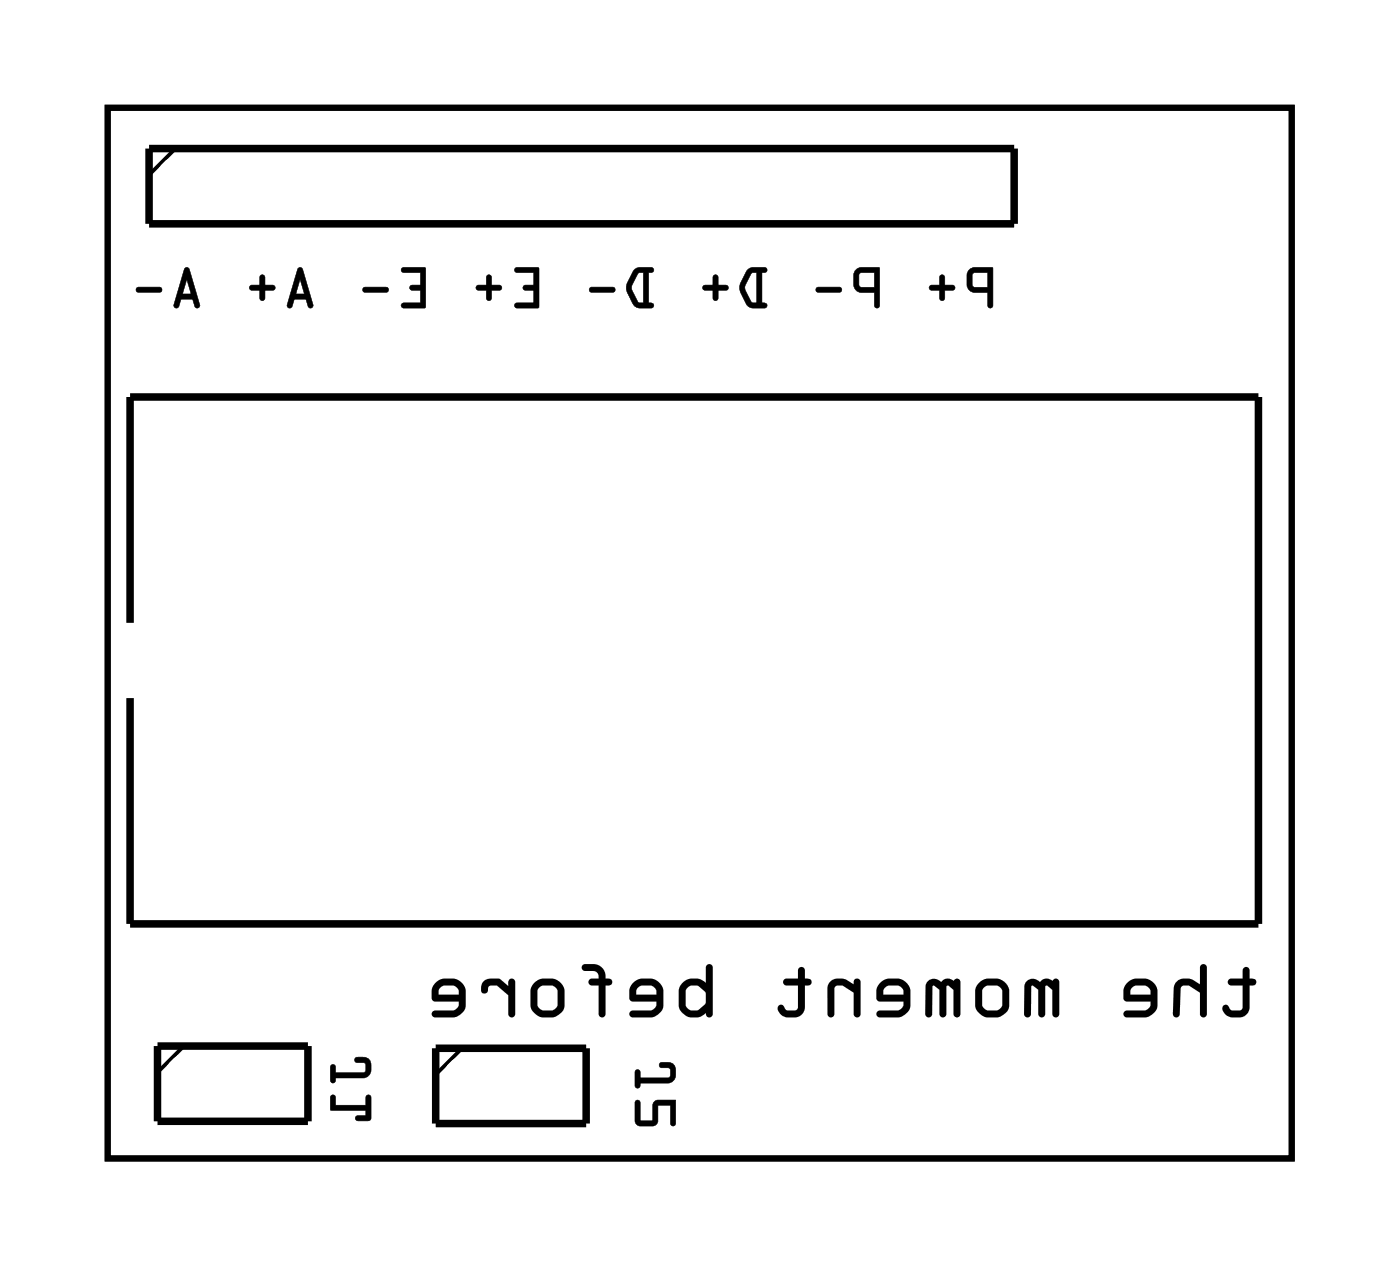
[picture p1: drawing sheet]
<svg xmlns="http://www.w3.org/2000/svg" width="47mm" height="43mm" viewBox="0 0 47 43" stroke-linecap="round" stroke-linejoin="round" font-family="sans-serif">
<path d="M3.6 3.6h40v35.5h-40z" fill="none" stroke="#000" stroke-width=".2"/>
<g fill="#000">
<path d="M32.9 9.2v.5h.4v-.5zM32.7 9.2l.2-.2h.6v1.4l-.2-.1v-.4l-.5-.1a.61 .61 0 0 1-.1-.6zM31.4 9.6h.3v-.2l.1-.1 .1 .1v.2h.3v.1v.1h-.3v.3h-.1h-.1v-.3h-.3zM29 9.2v.5h.5v-.5zM28.9 9.2l.2-.2h.6v1.4l-.2-.1v-.4l-.5-.1a.61 .61 0 0 1-.1-.6zM27.6 9.7h.7l.1 .1-.1 .1h-.7zM25.4 9.2l-.2 .6 .2 .4h.1v-1zM25.3 9.1l.5-.1 .1 .1-.2 .1v1l.2 .1-.1 .1h-.4a.78 .78 0 0 1-.1-1.3zM23.7 9.6h.4v-.2l.1-.1v.1v.2h.3l.1 .1-.1 .1h-.3v.3h-.1v-.3h-.4zM21.6 9.2l-.3 .6 .3 .4h.1v-1zM21.5 9.1l.5-.1 .1 .1-.2 .1v1l.2 .1-.1 .1h-.4a.78 .78 0 0 1-.1-1.3zM19.9 9.7h.8l.1 .1-.1 .1h-.7zM17.4 9h.8v1.4h-.8l.1-.2h.5v-.4h-.3v-.1v-.1h.3v-.4h-.5zM16.1 9.6h.3v-.2l.1-.1 .1 .1v.2h.3v.1v.1h-.3v.3h-.1h-.1v-.3h-.3zM13.6 9h.8v1.4h-.8v-.2h.6v-.4h-.3l-.1-.1 .1-.1h.3v-.4h-.6zM12.3 9.7h.7l.1 .1-.1 .1h-.7zM10.1 9.4l-.1 .5h.3zM10.1 9l.1 .1 .4 1.2-.1 .1-.2-.3h-.4l-.1 .3-.1-.1zM8.4 9.6h.4v-.2l.1-.1v.1v.2h.3l.1 .1-.1 .1h-.3v.3h-.1v-.3h-.4zM6.3 9.4l-.1 .5h.3zM6.3 9l.1 .1 .3 1.2v.1l-.2-.3h-.4l-.1 .3-.1-.1zM4.6 9.7h.8l.1 .1-.1 .1h-.7z"/>
<path d="M32.8 9.2v.5h.6v-.5zM32.9 9.2h.4v.5h-.4zM32.7 9.2l.2-.2h.6v1.4l-.1-.1v-.4l-.6-.1a.6 .6 0 0 1-.1-.6zM32.7 9.1a.61 .61 0 0 0 .1 .7l.5 .1v.4l.2 .1v-1.4h-.6zM31.4 9.7l.3-.1 .1-.3 .1 .1v.2h.3v.1l-.3 .1v.3h-.1l-.1-.3h-.3zM31.4 9.6v.2h.3v.3l.1 .1 .1-.1v-.3h.3l.1-.1-.1-.1h-.3v-.2l-.1-.1-.1 .1v.2zM29 9.2v.5h.5v-.5zM29 9.2h.5v.5h-.5zM28.9 9.2l.2-.2h.6v1.4l-.2-.1v-.4l-.5-.1a.6 .6 0 0 1-.1-.6zM28.9 9.1a.61 .61 0 0 0 .1 .7l.5 .1v.4l.2 .1v-1.4h-.6zM27.6 9.7h.7l.1 .1-.1 .1h-.7zM27.6 9.7v.2h.7l.1-.1-.1-.1zM25.4 9.2l-.3 .6 .3 .4h.2v-1zM25.4 9.2h.1v1h-.1l-.2-.4v-.2zM25.3 9.1h.6v.1h-.2v1h.2v.2h-.6l-.3-.5v-.3zM25.3 9.1l-.3 .5v.3l.3 .5h.5l.1-.1-.2-.1v-1l.2-.1-.1-.1zM23.8 9.7l.3-.1 .1-.3v.1v.2h.3l.1 .1-.4 .1v.3l-.1-.3h-.3zM23.7 9.6v.2h.4v.3l.1 .1 .1-.1-.1-.3h.3l.1-.1-.1-.1h-.3l.1-.2-.1-.1-.1 .1v.2zM21.6 9.2l-.3 .6 .3 .4h.1v-1zM21.5 9.2h.2v1h-.2l-.2-.4v-.2zM21.5 9.1h.5v.1h-.1v1h.1v.2h-.5l-.3-.5v-.3zM21.5 9.1l-.4 .5 .1 .3 .3 .5h.5l.1-.1-.2-.1v-1l.2-.1-.1-.1zM19.9 9.7h.8l.1 .1-.1 .1h-.7zM19.9 9.7l.1 .2h.7l.1-.1-.1-.1zM17.4 9.1l.8-.1v1.4h-.8l.1-.2h.5v-.4h-.3v-.1v-.1h.3v-.4h-.5zM17.4 9l.1 .2h.5v.4h-.3l-.1 .1 .1 .1h.3v.4h-.5l-.1 .2h.8v-1.4zM16.1 9.7l.3-.1 .1-.3 .1 .1v.2h.3v.1l-.3 .1v.3h-.1l-.1-.3h-.3zM16.1 9.6v.2h.3v.3l.1 .1 .1-.1v-.3h.3l.1-.1-.1-.1h-.3v-.2l-.1-.1-.1 .1v.2zM13.6 9.1l.8-.1v1.4h-.8v-.2h.6v-.4h-.3l-.1-.1 .1-.1h.3v-.4h-.6zM13.6 9v.2h.6v.4h-.3l-.1 .1 .1 .1h.3v.4h-.6v.2h.8v-1.4zM12.3 9.7h.7l.1 .1-.1 .1h-.7zM12.3 9.7v.2h.7l.1-.1-.1-.1zM10.1 9.4l-.1 .5h.3zM10.1 9.4l.2 .5h-.3zM10.1 9l.1 .1 .4 1.2-.1 .1-.2-.3h-.4l-.1 .3-.1-.1zM10.1 9l-.4 1.3 .1 .1 .1-.3h.4l.2 .3 .1-.1-.4-1.2zM8.5 9.7l.3-.1 .1-.3v.1v.2h.3l.1 .1-.4 .1v.3l-.1-.3h-.3zM8.4 9.6v.2h.4v.3l.1 .1 .1-.1-.1-.3h.3l.1-.1-.1-.1h-.3l.1-.2-.1-.1-.1 .1v.2zM6.3 9.4l-.1 .5h.3zM6.3 9.4l.2 .5h-.3zM6.3 9l.1 .1 .3 1.2v.1l-.2-.3h-.4l-.1 .3-.1-.1zM6.2 9l-.3 1.3 .1 .1 .1-.3h.4l.2 .3 .1-.1-.4-1.2zM4.6 9.7h.8l.1 .1-.1 .1h-.7zM4.6 9.7l.1 .2h.7l.1-.1-.1-.1z"/>
<path d="M3.6 3.6v35.5h40v-35.5zM3.6 3.6h40v35.5h-40z"/>
<path d="M11.2 35.9h.1v.3h1v-.3h-.2l-.1-.1a.36 .36 0 0 1 .5 .1 .36 .36 0 0 1-.2 .5h-1l-.1 .1zM11.2 37h.1v.3h1.1v-.3h.1v.8h-.5v-.1l.4-.1v-.1h-1.2z"/>
<path d="M11.2 35.9h.1v.3h1v-.3l-.3-.1a.35 .35 0 0 1 .5 .1 .35 .35 0 0 1-.2 .5h-1l-.1 .1zM11.2 35.9l-.1 .6 .1 .1 .1-.2h1a.36 .36 0 0 0 .2-.5 .36 .36 0 0 0-.5-.1l.1 .1h.2v.3h-1v-.3zM11.2 37h.1v.3h1.1v-.3h.1v.8h-.5v-.1h.4v-.2h-1.2zM11.2 37v.5h1.2v.1l-.4 .1v.1h.5v-.8h-.1v.3h-1.1v-.3z"/>
<path d="M21.5 36.1h.1v.3l1-.1v-.2l-.3-.1v-.1a.36 .36 0 0 1 .5 .1 .36 .36 0 0 1-.3 .5h-.9l-.1 .2-.1-.1zM21.5 37.1l.1 .1v.6h.4l.1-.6 .7-.1v.9l-.2-.1v-.6h-.4v.6h-.7z"/>
<path d="M21.5 36.1h.1v.3h1v-.4l-.3-.1a.35 .35 0 0 1 .5 .1 .35 .35 0 0 1-.3 .5h-.9l-.1 .2-.1-.1zM21.5 36.1l-.1 .5 .1 .1 .1-.2 .9 .1a.36 .36 0 0 0 .3-.6 .36 .36 0 0 0-.6-.1l.1 .1 .3 .1v.2l-1 .1v-.3zM21.5 37.2h.1v.6h.4l.1-.6 .7-.1v.9l-.2-.1v-.6h-.4v.6h-.7zM21.5 37.1v.8l.7 .1v-.7h.4v.6l.2 .1v-.9l-.7 .1-.1 .6h-.4v-.6z"/>
<path d="M41.5 33.1l.5-.1v-.3h.2v.3h.1l.1 .1v.1l-.2 .1v.7a.45 .45 0 0 1-.5 .4 .45 .45 0 0 1-.4-.5h.1l.2 .2h.2l.2-.1v-.7l-.5-.1zM39.7 33.2l.1-.1 .3-.1 .4 .2v-.6l.1-.1 .1 .1v1.7h-.1l-.1-.1v-.7l-.4-.2h-.2l-.1 .9-.1 .1h-.1zM38.2 33.3v.3h.6v-.3h-.1zM38 33.2a.62 .62 0 0 1 1.1 .2v.5a.48 .48 0 0 1-.4 .4h-.7v-.2h.7l.1-.2v-.1h-.8zM34.6 33.2a.31 .31 0 0 1 .5-.1 .28 .28 0 0 1 .4 0l.2-.1 .1 .1v1.1l-.1 .1-.2-.1v-.8l-.1-.1h-.1v1h-.1l-.1-.1v-.8l-.2-.1-.1 .9-.1 .1h-.1zM33.2 33.3v.6v.1l.2 .1 .4-.1v-.1v-.6h-.2zM33 33.2a.62 .62 0 0 1 1.1 .2v.5a.6 .6 0 0 1-.6 .4 .6 .6 0 0 1-.6-.4zM31.3 33.2a.31 .31 0 0 1 .5-.1 .28 .28 0 0 1 .4 0l.1-.1 .1 .1v1.1l-.1 .1-.1-.1v-.8l-.2-.1-.1 1h-.1l-.1-.1v-.8l-.2-.1v.9l-.1 .1h-.1zM29.9 33.3l-.1 .3h.7l-.1-.3h-.1zM29.7 33.2a.62 .62 0 0 1 1 .2v.5a.48 .48 0 0 1-.4 .4h-.7v-.2h.7l.2-.2v-.1h-.9zM28 33.2l.1-.1 .3-.1 .4 .2 .1-.1h.1v1.2h-.1l-.1-.1v-.7l-.4-.2-.2 .1v.8l-.1 .1h-.1zM26.5 33.1l.4-.1 .1-.3h.1l.1 .3h.1l.1 .1v.1l-.2 .1v.7a.45 .45 0 0 1-.5 .4 .45 .45 0 0 1-.4-.5h.1l.2 .2h.2l.1-.1v-.7l-.4-.1zM23.2 33.3v.6a.31 .31 0 0 0 .4 .2l.2-.2v-.4l-.2-.2zM23 33.2a.57 .57 0 0 1 .8 0v-.6l.2-.1 .1 .1v1.6l-.1 .1-.2-.1a.54 .54 0 0 1-.9-.3zM21.6 33.3l-.1 .3h.7l-.1-.3h-.1zM21.3 33.2a.62 .62 0 0 1 1.1 .2v.5a.48 .48 0 0 1-.4 .4h-.7v-.2h.7l.2-.2v-.1h-.9zM19.7 32.6a.58 .58 0 0 1 .8 .4l.2 .1-.1 .1-.2 .1v.9l-.1 .1-.1-.1v-.9h-.2l-.1-.2 .1-.1h.2v-.1l-.2-.1-.3-.1zM18.2 33.3l-.1 .6 .1 .1 .1 .1 .5-.1v-.1v-.6h-.2zM18 33.2a.62 .62 0 0 1 1.1 .2v.5a.6 .6 0 0 1-.6 .4 .6 .6 0 0 1-.6-.4zM16.4 33.1l.5-.1 .3 .3v-.2h.2v1.2h-.1l-.1-.1v-.6l-.4-.3h-.3l-.1 .2h-.1v-.3zM14.9 33.3l-.1 .3h.7l-.1-.3h-.1zM14.6 33.2a.62 .62 0 0 1 1.1 .2v.5a.48 .48 0 0 1-.4 .4h-.7v-.2h.7l.2-.2v-.1h-.9z"/>
<path d="M41.5 33.1l.5-.1v-.3h.2v.3h.1l.1 .1v.1l-.2 .1v.7a.45 .45 0 0 1-.5 .4 .45 .45 0 0 1-.4-.5h.2l.1 .2h.2l.2-.1v-.7l-.5-.1zM41.5 33.1v.1l.5 .1-.1 .8h-.3l-.1-.2h-.2v.2l.2 .2a.51 .51 0 0 0 .7-.3v-.7l.2-.1v-.1l-.1-.1h-.1v-.3h-.2v.3zM39.7 33.2l.1-.1 .3-.1 .4 .2v-.6l.1-.1 .1 .1v1.7h-.1l-.1-.1v-.7l-.4-.2-.2 .1-.1 .8-.1 .1h-.1zM39.7 33.2l-.1 1.1h.1l.1-.1 .1-.8 .1-.1h.1l.4 .2v.7l.1 .1h.1v-1.7l-.1-.1-.1 .1v.6l-.4-.2-.3 .1zM38.2 33.3v.3h.6v-.3h-.1zM38.2 33.3h.5h.1l.1 .3h-.7zM38 33.2a.62 .62 0 0 1 1.1 .2v.5l-.1 .3a1.02 1.02 0 0 1-1 .1v-.2h.7l.1-.2v-.1h-.8zM38 33.2v.6h.9v.1l-.2 .2h-.7v.2a1.02 1.02 0 0 0 1-.1 .85 .85 0 0 0-.1-1.1 .69 .69 0 0 0-.9 .1zM34.6 33.2a.31 .31 0 0 1 .5-.1 .28 .28 0 0 1 .4 0l.2-.1 .1 .1v1.1l-.1 .1-.2-.1v-.8l-.1-.1h-.1v1h-.1l-.1-.1v-.8l-.2-.1-.1 .9-.1 .1h-.1zM34.6 33.2v1.1h.1l.1-.1 .1-.9 .2 .1v.8l.1 .1h.1v-1h.1l.1 .1v.8l.2 .1 .1-.1v-1.1l-.1-.1-.2 .1a.27 .27 0 0 0-.4 0 .31 .31 0 0 0-.5 .1zM33.2 33.3v.6v.1l.2 .1 .4-.1v-.1v-.6h-.2zM33.2 33.3h.4h.2v.6v.1l-.2 .1-.4-.1v-.1zM33 33.2a.62 .62 0 0 1 1.1 .2v.5a.59 .59 0 0 1-1 .3 .86 .86 0 0 1-.1-1zM33 33.2a.86 .86 0 0 0 .1 1 .7 .7 0 0 0 .9 0 .85 .85 0 0 0-.2-1.1 .69 .69 0 0 0-.8 .1zM31.3 33.2a.31 .31 0 0 1 .5-.1 .28 .28 0 0 1 .4 0l.1-.1 .1 .1v1.1l-.1 .1-.1-.1v-.8l-.2-.1-.1 1h-.1l-.1-.1v-.8l-.2-.1v.9l-.1 .1h-.1zM31.3 33.2v1.1h.1l.1-.1v-.9l.2 .1v.8l.1 .1h.1l.1-1 .2 .1v.8l.1 .1 .1-.1v-1.1l-.1-.1-.1 .1a.27 .27 0 0 0-.4 0 .31 .31 0 0 0-.5 .1zM29.9 33.3l-.1 .3h.7l-.1-.3h-.1zM29.9 33.3h.4h.1l.1 .3h-.7zM29.7 33.2a.62 .62 0 0 1 1 .2v.5l-.1 .3a1.02 1.02 0 0 1-1 .1v-.2h.7l.2-.2v-.1h-.9zM29.7 33.2l-.1 .6h.9v.1l-.2 .2h-.7v.2a1.02 1.02 0 0 0 1-.1 .85 .85 0 0 0-.1-1.1 .69 .69 0 0 0-.8 .1zM28 33.2l.1-.1 .3-.1 .4 .2 .1-.1h.1v1.2h-.1l-.1-.1v-.7l-.4-.2-.2 .1v.8l-.1 .1h-.1zM28 33.2v1.1h.1l.1-.1v-.8l.1-.1h.1l.4 .2v.7l.1 .1h.1v-1.2h-.1l-.1 .1-.4-.2-.3 .1zM26.5 33.1l.4-.1 .1-.3h.1l.1 .3h.1l.1 .1v.1l-.2 .1v.7a.45 .45 0 0 1-.5 .4 .45 .45 0 0 1-.4-.5h.1l.2 .2h.2l.1-.1v-.7l-.4-.1zM26.5 33.1v.1l.4 .1v.8h-.3l-.2-.2h-.1v.2l.2 .2a.51 .51 0 0 0 .7-.3v-.7l.2-.1v-.1l-.1-.1h-.1l-.1-.3h-.1l-.1 .3zM23.2 33.3v.6a.31 .31 0 0 0 .4 .2l.2-.2v-.4l-.2-.2zM23.2 33.3h.4l.2 .2v.4l-.2 .2a.32 .32 0 0 1-.5-.2zM23 33.2a.57 .57 0 0 1 .8 0v-.6l.2-.1 .1 .1v1.6l-.1 .1-.2-.1a.57 .57 0 0 1-.7 0 .86 .86 0 0 1-.1-1zM23 33.2a.86 .86 0 0 0 .1 1l.1 .1a.61 .61 0 0 0 .6-.1l.2 .1 .1-.1v-1.6l-.1-.1-.2 .1v.6a.58 .58 0 0 0-.8 0zM21.6 33.3l-.1 .3h.7l-.1-.3h-.1zM21.6 33.3h.4h.1l.1 .3h-.7zM21.3 33.2a.62 .62 0 0 1 1.1 .2v.5l-.1 .3a1.02 1.02 0 0 1-1 .1v-.2h.7l.2-.2v-.1h-.9zM21.3 33.2v.6h.9v.1l-.2 .2h-.7v.2a1.02 1.02 0 0 0 1-.1 .85 .85 0 0 0-.1-1.1 .69 .69 0 0 0-.9 .1zM19.7 32.6a.5 .5 0 0 1 .7 .4h.2l.1 .1-.1 .1-.2 .1v.9l-.1 .1-.1-.1v-.9h-.2l-.1-.2 .1-.1h.2v-.1l-.2-.1-.3-.1zM19.7 32.6v.1l.3 .1 .2 .1v.1h-.2l-.1 .1 .1 .2h.2v.9l.1 .1 .1-.1v-.9l.2-.1 .1-.1-.1-.1h-.2a.5 .5 0 0 0-.7-.4zM18.2 33.3l-.1 .6 .1 .1 .1 .1 .5-.1v-.1v-.6h-.2zM18.2 33.3h.4h.2v.6v.1l-.2 .1-.4-.1-.1-.1zM18 33.2a.62 .62 0 0 1 1.1 .2v.5a.59 .59 0 0 1-1 .3 .86 .86 0 0 1-.1-1zM18 33.2a.86 .86 0 0 0 .1 1 .7 .7 0 0 0 .8 0 .85 .85 0 0 0-.1-1.1 .69 .69 0 0 0-.8 .1zM16.4 33.1l.5-.1 .3 .3v-.2h.2v1.2h-.1l-.1-.1v-.6l-.4-.3h-.3l-.1 .2h-.1v-.3zM16.4 33.1l-.1 .1v.3h.1l.1-.2h.3l.4 .3v.6v.1h.2v-1.2h-.2v.2l-.3-.3zM14.9 33.3l-.1 .3h.7l-.1-.3h-.1zM14.9 33.3h.4h.1l.1 .3h-.7zM14.6 33.2a.62 .62 0 0 1 1.1 .2v.5l-.1 .3a1.02 1.02 0 0 1-1 .1v-.2h.7l.2-.2v-.1h-.9zM14.6 33.2v.6h.9v.1l-.2 .2h-.7v.2a1.02 1.02 0 0 0 1-.1 .85 .85 0 0 0-.1-1.1 .69 .69 0 0 0-.9 .1z"/>
</g>
<path d="M5 5h29.2v2.6h-29.2zM4.4 21v-7.6h38.1v17.8h-38.1v-7.6M5.3 35.3h5.1v2.5h-5.1zM14.7 35.4h5.1v2.5h-5.1z" fill="none" stroke="#000" stroke-width=".25"/>
<path d="M5.9 5l-.9 .9M6.2 35.3l-.9 .9M15.6 35.4l-.9 .9" fill="none" stroke="#000" stroke-width=".13"/>
<circle cx="6.3" cy="6.3" r=".74" fill="#fff"/>
<circle cx="6.3" cy="6.3" r=".74" fill="none" stroke="#fff" stroke-width=".76" stroke-linecap="butt"/>
<circle cx="10.1" cy="6.3" r=".74" fill="#fff"/>
<circle cx="10.1" cy="6.3" r=".74" fill="none" stroke="#fff" stroke-width=".76" stroke-linecap="butt"/>
<circle cx="13.9" cy="6.3" r=".74" fill="#fff"/>
<circle cx="13.9" cy="6.3" r=".74" fill="none" stroke="#fff" stroke-width=".76" stroke-linecap="butt"/>
<circle cx="17.7" cy="6.3" r=".74" fill="#fff"/>
<circle cx="17.7" cy="6.3" r=".74" fill="none" stroke="#fff" stroke-width=".76" stroke-linecap="butt"/>
<circle cx="21.5" cy="6.3" r=".74" fill="#fff"/>
<circle cx="21.5" cy="6.3" r=".74" fill="none" stroke="#fff" stroke-width=".76" stroke-linecap="butt"/>
<circle cx="25.4" cy="6.3" r=".74" fill="#fff"/>
<circle cx="25.4" cy="6.3" r=".74" fill="none" stroke="#fff" stroke-width=".76" stroke-linecap="butt"/>
<circle cx="29.2" cy="6.3" r=".74" fill="#fff"/>
<circle cx="29.2" cy="6.3" r=".74" fill="none" stroke="#fff" stroke-width=".76" stroke-linecap="butt"/>
<circle cx="33" cy="6.3" r=".74" fill="#fff"/>
<circle cx="33" cy="6.3" r=".74" fill="none" stroke="#fff" stroke-width=".76" stroke-linecap="butt"/>
<path d="M5 14h1.4v1.4h-1.4z" fill="#fff"/>
<path d="M5 14h1.4v1.4h-1.4z" fill="none" stroke="#fff" stroke-width=".76" stroke-linecap="butt"/>
<circle cx="5.7" cy="14.7" r=".7" fill="#fff"/>
<circle cx="5.7" cy="14.7" r=".7" fill="none" stroke="#fff" stroke-width=".76" stroke-linecap="butt"/>
<circle cx="5.7" cy="29.9" r=".7" fill="#fff"/>
<circle cx="5.7" cy="29.9" r=".7" fill="none" stroke="#fff" stroke-width=".76" stroke-linecap="butt"/>
<circle cx="8.2" cy="14.7" r=".7" fill="#fff"/>
<circle cx="8.2" cy="14.7" r=".7" fill="none" stroke="#fff" stroke-width=".76" stroke-linecap="butt"/>
<circle cx="8.2" cy="29.9" r=".7" fill="#fff"/>
<circle cx="8.2" cy="29.9" r=".7" fill="none" stroke="#fff" stroke-width=".76" stroke-linecap="butt"/>
<circle cx="10.7" cy="14.7" r=".7" fill="#fff"/>
<circle cx="10.7" cy="14.7" r=".7" fill="none" stroke="#fff" stroke-width=".76" stroke-linecap="butt"/>
<circle cx="10.7" cy="29.9" r=".7" fill="#fff"/>
<circle cx="10.7" cy="29.9" r=".7" fill="none" stroke="#fff" stroke-width=".76" stroke-linecap="butt"/>
<circle cx="13.3" cy="14.7" r=".7" fill="#fff"/>
<circle cx="13.3" cy="14.7" r=".7" fill="none" stroke="#fff" stroke-width=".76" stroke-linecap="butt"/>
<circle cx="13.3" cy="29.9" r=".7" fill="#fff"/>
<circle cx="13.3" cy="29.9" r=".7" fill="none" stroke="#fff" stroke-width=".76" stroke-linecap="butt"/>
<circle cx="15.8" cy="14.7" r=".7" fill="#fff"/>
<circle cx="15.8" cy="14.7" r=".7" fill="none" stroke="#fff" stroke-width=".76" stroke-linecap="butt"/>
<circle cx="15.8" cy="29.9" r=".7" fill="#fff"/>
<circle cx="15.8" cy="29.9" r=".7" fill="none" stroke="#fff" stroke-width=".76" stroke-linecap="butt"/>
<circle cx="18.4" cy="14.7" r=".7" fill="#fff"/>
<circle cx="18.4" cy="14.7" r=".7" fill="none" stroke="#fff" stroke-width=".76" stroke-linecap="butt"/>
<circle cx="18.4" cy="29.9" r=".7" fill="#fff"/>
<circle cx="18.4" cy="29.9" r=".7" fill="none" stroke="#fff" stroke-width=".76" stroke-linecap="butt"/>
<circle cx="20.9" cy="14.7" r=".7" fill="#fff"/>
<circle cx="20.9" cy="14.7" r=".7" fill="none" stroke="#fff" stroke-width=".76" stroke-linecap="butt"/>
<circle cx="20.9" cy="29.9" r=".7" fill="#fff"/>
<circle cx="20.9" cy="29.9" r=".7" fill="none" stroke="#fff" stroke-width=".76" stroke-linecap="butt"/>
<circle cx="23.4" cy="14.7" r=".7" fill="#fff"/>
<circle cx="23.4" cy="14.7" r=".7" fill="none" stroke="#fff" stroke-width=".76" stroke-linecap="butt"/>
<circle cx="23.4" cy="29.9" r=".7" fill="#fff"/>
<circle cx="23.4" cy="29.9" r=".7" fill="none" stroke="#fff" stroke-width=".76" stroke-linecap="butt"/>
<circle cx="26" cy="14.7" r=".7" fill="#fff"/>
<circle cx="26" cy="14.7" r=".7" fill="none" stroke="#fff" stroke-width=".76" stroke-linecap="butt"/>
<circle cx="26" cy="29.9" r=".7" fill="#fff"/>
<circle cx="26" cy="29.9" r=".7" fill="none" stroke="#fff" stroke-width=".76" stroke-linecap="butt"/>
<circle cx="28.5" cy="14.7" r=".7" fill="#fff"/>
<circle cx="28.5" cy="14.7" r=".7" fill="none" stroke="#fff" stroke-width=".76" stroke-linecap="butt"/>
<circle cx="28.5" cy="29.9" r=".7" fill="#fff"/>
<circle cx="28.5" cy="29.9" r=".7" fill="none" stroke="#fff" stroke-width=".76" stroke-linecap="butt"/>
<circle cx="31.1" cy="14.7" r=".7" fill="#fff"/>
<circle cx="31.1" cy="14.7" r=".7" fill="none" stroke="#fff" stroke-width=".76" stroke-linecap="butt"/>
<circle cx="31.1" cy="29.9" r=".7" fill="#fff"/>
<circle cx="31.1" cy="29.9" r=".7" fill="none" stroke="#fff" stroke-width=".76" stroke-linecap="butt"/>
<circle cx="33.6" cy="14.7" r=".7" fill="#fff"/>
<circle cx="33.6" cy="14.7" r=".7" fill="none" stroke="#fff" stroke-width=".76" stroke-linecap="butt"/>
<circle cx="33.6" cy="29.9" r=".7" fill="#fff"/>
<circle cx="33.6" cy="29.9" r=".7" fill="none" stroke="#fff" stroke-width=".76" stroke-linecap="butt"/>
<circle cx="36.1" cy="14.7" r=".7" fill="#fff"/>
<circle cx="36.1" cy="14.7" r=".7" fill="none" stroke="#fff" stroke-width=".76" stroke-linecap="butt"/>
<circle cx="36.1" cy="29.9" r=".7" fill="#fff"/>
<circle cx="36.1" cy="29.9" r=".7" fill="none" stroke="#fff" stroke-width=".76" stroke-linecap="butt"/>
<circle cx="38.7" cy="14.7" r=".7" fill="#fff"/>
<circle cx="38.7" cy="14.7" r=".7" fill="none" stroke="#fff" stroke-width=".76" stroke-linecap="butt"/>
<circle cx="38.7" cy="29.9" r=".7" fill="#fff"/>
<circle cx="38.7" cy="29.9" r=".7" fill="none" stroke="#fff" stroke-width=".76" stroke-linecap="butt"/>
<circle cx="41.2" cy="14.7" r=".7" fill="#fff"/>
<circle cx="41.2" cy="14.7" r=".7" fill="none" stroke="#fff" stroke-width=".76" stroke-linecap="butt"/>
<circle cx="41.2" cy="29.9" r=".7" fill="#fff"/>
<circle cx="41.2" cy="29.9" r=".7" fill="none" stroke="#fff" stroke-width=".76" stroke-linecap="butt"/>
<circle cx="6.6" cy="36.6" r=".74" fill="#fff"/>
<circle cx="6.6" cy="36.6" r=".74" fill="none" stroke="#fff" stroke-width=".76" stroke-linecap="butt"/>
<circle cx="9.1" cy="36.6" r=".74" fill="#fff"/>
<circle cx="9.1" cy="36.6" r=".74" fill="none" stroke="#fff" stroke-width=".76" stroke-linecap="butt"/>
<circle cx="16" cy="36.6" r=".74" fill="#fff"/>
<circle cx="16" cy="36.6" r=".74" fill="none" stroke="#fff" stroke-width=".76" stroke-linecap="butt"/>
<circle cx="18.5" cy="36.6" r=".74" fill="#fff"/>
<circle cx="18.5" cy="36.6" r=".74" fill="none" stroke="#fff" stroke-width=".76" stroke-linecap="butt"/>
</svg>
